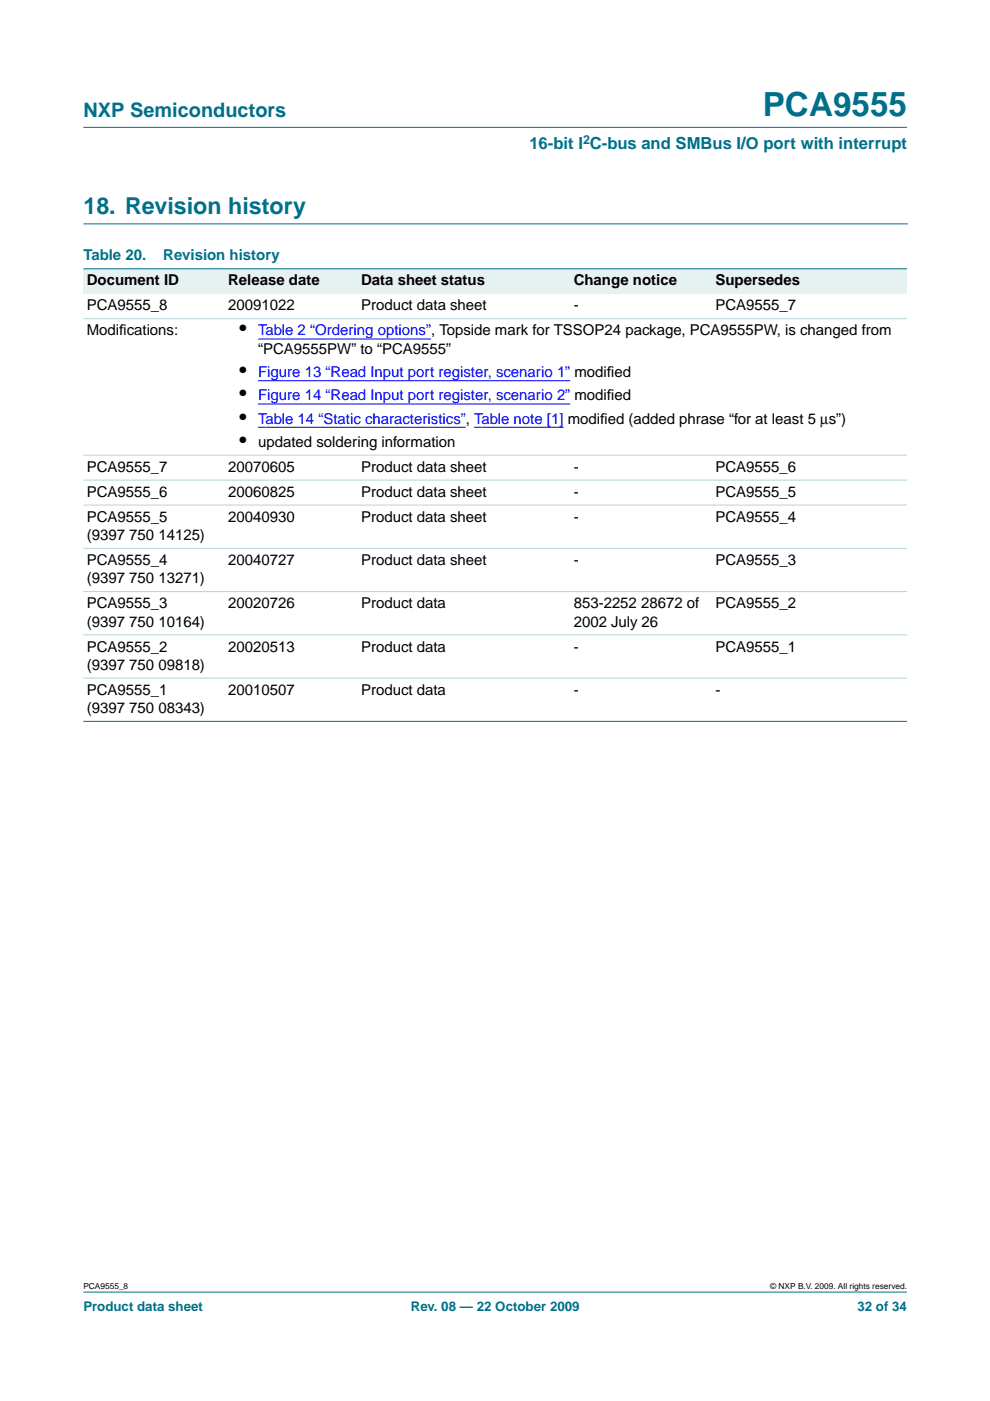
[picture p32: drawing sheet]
<svg xmlns="http://www.w3.org/2000/svg" width="210mm" height="297mm" viewBox="0 0 210 297" stroke-linecap="round" stroke-linejoin="round" font-family="sans-serif">
<defs><g id="words">
<text font-size="7.1" fill="#00708a" x="161.7" y="24.7">PCA9555</text>
<text font-size="4.9" fill="#00708a" x="17.7" y="45.5">18. Revision history</text>
<text font-size="4.2" fill="#00708a" x="17.7" y="24.9">NXP Semiconductors</text>
<g font-size="4.2">
<text x="50.8" y="71.1">•</text>
<text x="50.8" y="79.9">•</text>
<text x="50.8" y="84.9">•</text>
<text x="50.8" y="89.8">•</text>
<text x="50.8" y="94.7">•</text>
</g>
<text font-size="3.5" fill="#00708a" x="112.2" y="31.6">16-bit I C-bus and SMBus I/O port with interrupt</text>
<g font-size="3.2" fill="#00708a">
<text x="17.7" y="55.2">Table 20.</text>
<text x="34.6" y="55.2">Revision history</text>
</g>
<g font-size="3.2">
<text x="18.4" y="60.5">Document ID</text>
<text x="18.4" y="65.8">PCA9555_8</text>
<text x="48.4" y="60.5">Release date</text>
<text x="48.4" y="65.8">20091022</text>
<text x="76.6" y="60.5">Data sheet status</text>
<text x="76.6" y="65.8">Product data sheet</text>
<text x="121.6" y="60.5">Change notice</text>
<text x="121.6" y="65.8">-</text>
<text x="151.7" y="60.5">Supersedes</text>
<text x="151.7" y="65.8">PCA9555_7</text>
<text x="18.4" y="71.1">Modif</text>
<text x="25.3" y="71.1">ications:</text>
<text x="54.7" y="75">“PCA9555PW” to “PCA9555”</text>
<text x="128.7" y="79.9">ied</text>
<text x="127.3" y="89.8">ied (added phrase “for at least 5 µs”)</text>
<text x="128.7" y="84.9">ied</text>
<text x="54.7" y="94.7">updated soldering information</text>
<text x="18.4" y="100">PCA9555_7</text>
<text x="48.4" y="100">20070605</text>
<text x="76.6" y="100">Product data sheet</text>
<text x="121.6" y="100">-</text>
<text x="151.7" y="100">PCA9555_6</text>
<text x="18.4" y="105.3">PCA9555_6</text>
<text x="48.4" y="105.3">20060825</text>
<text x="76.6" y="105.3">Product data sheet</text>
<text x="121.6" y="105.3">-</text>
<text x="151.7" y="105.3">PCA9555_5</text>
<text x="18.4" y="110.6">PCA9555_5</text>
<text x="48.4" y="110.6">20040930</text>
<text x="76.6" y="110.6">Product data sheet</text>
<text x="121.6" y="110.6">-</text>
<text x="151.7" y="110.6">PCA9555_4</text>
<text x="18.4" y="114.5">(9397 750 14125)</text>
<text x="18.4" y="119.8">PCA9555_4</text>
<text x="48.4" y="119.8">20040727</text>
<text x="76.6" y="119.8">Product data sheet</text>
<text x="121.6" y="119.8">-</text>
<text x="151.7" y="119.8">PCA9555_3</text>
<text x="18.4" y="123.7">(9397 750 13271)</text>
<text x="18.4" y="129">PCA9555_3</text>
<text x="48.4" y="129">20020726</text>
<text x="76.6" y="129">Product data</text>
<text x="121.6" y="129">853-2252 28672 of</text>
<text x="151.7" y="129">PCA9555_2</text>
<text x="18.4" y="132.8">(9397 750 10164)</text>
<text x="121.6" y="132.8">2002 July 26</text>
<text x="18.4" y="138.1">PCA9555_2</text>
<text x="18.4" y="142">(9397 750 09818)</text>
<text x="48.4" y="138.1">20020513</text>
<text x="76.6" y="138.1">Product data</text>
<text x="121.6" y="138.1">-</text>
<text x="151.7" y="138.1">PCA9555_1</text>
<text x="18.4" y="147.3">PCA9555_1</text>
<text x="48.4" y="147.3">20010507</text>
<text x="76.6" y="147.3">Product data</text>
<text x="121.6" y="147.3">-</text>
<text x="151.7" y="147.3">-</text>
<text x="18.4" y="151.2">(9397 750 08343)</text>
</g>
<g font-size="3.2" fill="#00f">
<text x="54.7" y="71.1">Table 2 “Ordering options”, Topside mark for TSSOP24 package, PCA9555PW, is changed from</text>
<text x="54.7" y="79.9">Figure 13 “Read Input port register, scenario 1” modif</text>
<text x="54.7" y="84.9">Figure 14 “Read Input port register, scenario 2” modif</text>
<text x="54.7" y="89.8">Table 14 “Static characteristics”, Table note [1] modif</text>
</g>
<g font-size="2.8" fill="#00708a">
<text x="17.7" y="278">Product data sheet</text>
<text x="87.1" y="278">Rev. 08 — 22 October 2009</text>
<text x="181.8" y="278">32 of 34</text>
</g>
<text font-size="2.6" fill="#00708a" x="123.6" y="30.5">2</text>
<g font-size="1.8">
<text x="17.7" y="273.4">PCA9555_8</text>
<text x="163.3" y="273.4">© NXP B.V. 2009. All rights reserved.</text>
</g>
</g></defs>
<g fill="#00708a" stroke="#00708a" stroke-width=".21">
<path d="M17.7 273.9h174.6z"/>
<path d="M17.7 27h174.6z"/>
</g>
<path d="M17.7 47.5h174.7" fill="none" stroke="#00708a" stroke-width=".21"/>
<g fill="#e6f2f2">
<path d="M17.7 57h30v5.3h-30z" fill-rule="evenodd"/>
<path d="M47.7 57h28.2v5.3h-28.2z" fill-rule="evenodd"/>
<path d="M75.9 57h45v5.3h-45z" fill-rule="evenodd"/>
<path d="M120.9 57h30.1v5.3h-30.1z" fill-rule="evenodd"/>
<path d="M151 57h41.3v5.3h-41.3z" fill-rule="evenodd"/>
</g>
<path d="M54.7 71.9h36.7M54.7 80.7h66.2M54.7 85.7h66.2M54.7 90.6h44.1M100.5 90.6h19" fill="none" stroke="#00f" stroke-width=".21"/>
<g fill="#00708a" stroke="#00708a" stroke-width=".21">
<path d="M17.7 57h174.6z"/>
<path d="M17.7 152.9h174.6z"/>
</g>
<g fill="#b3d4db" stroke="#b3d4db" stroke-width=".21">
<path d="M17.7 67.6h174.6z"/>
<path d="M17.7 96.5h174.6z"/>
<path d="M17.7 101.8h174.6z"/>
<path d="M17.7 107.1h174.6z"/>
<path d="M17.7 116.3h174.6z"/>
<path d="M17.7 125.4h174.6z"/>
<path d="M17.7 134.6h174.6z"/>
<path d="M17.7 143.8h174.6z"/>
</g>
<use href="#words"/>
</svg>
